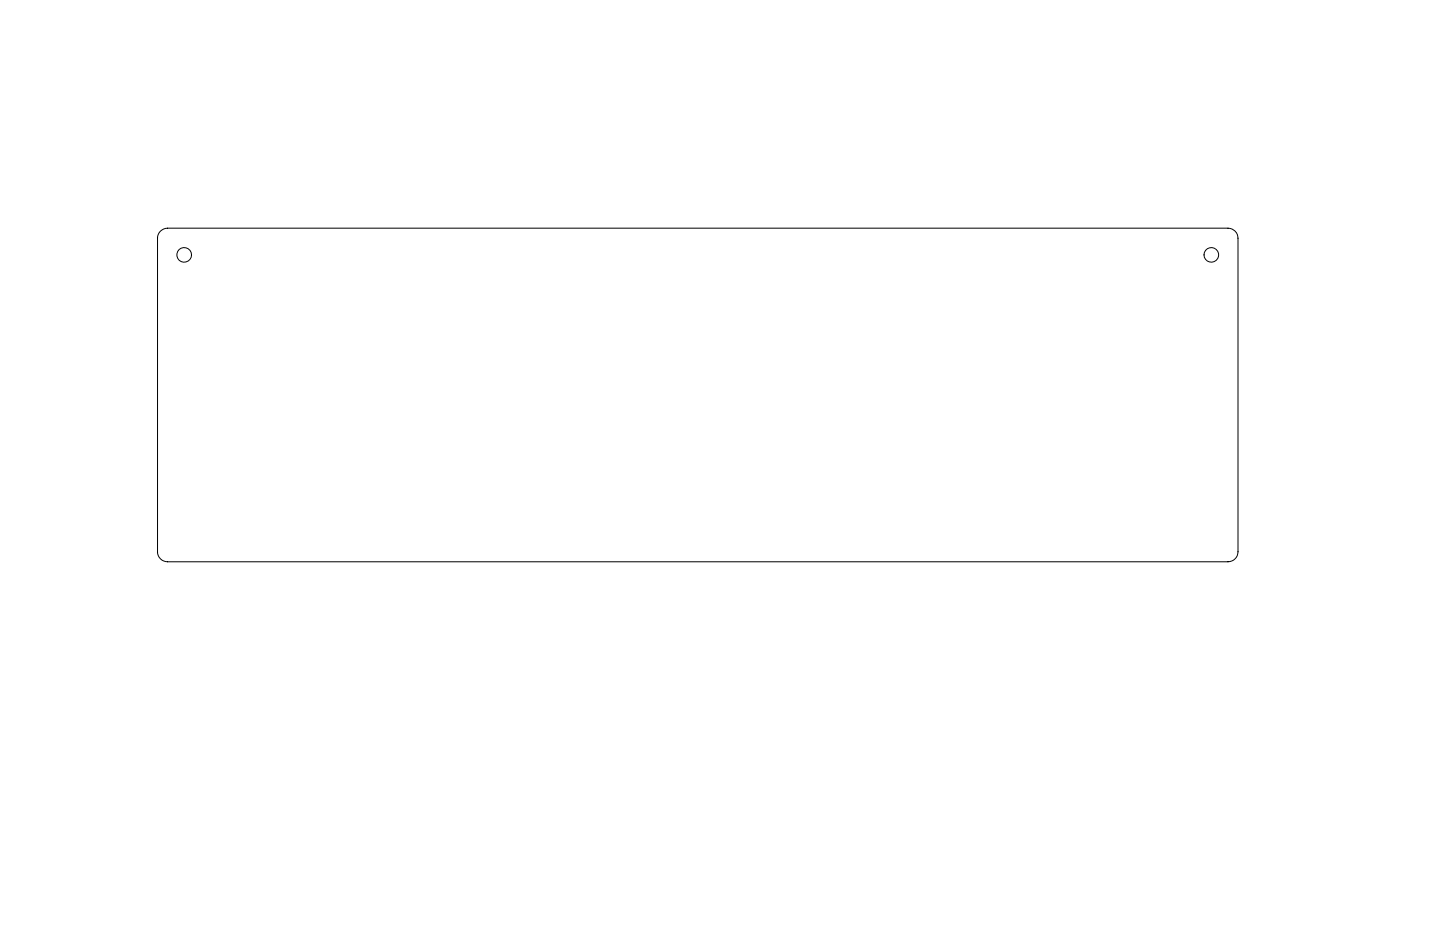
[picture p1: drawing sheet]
<svg xmlns="http://www.w3.org/2000/svg" width="432mm" height="279mm" viewBox="0 0 432 279" stroke-linecap="round" stroke-linejoin="round" font-family="sans-serif">
<g fill="none" stroke="#000" stroke-width=".3">
<path d="M48.1 69.3l1-.6 1.1-.3h318a3 3 0 0 1 3 3v94a3 3 0 0 1-3 3h-318a3 3 0 0 1-3-3v-94a2.87 2.87 0 0 1 .9-2.1z"/>
<circle cx="55.2" cy="76.4" r="2.21"/>
<circle cx="363.2" cy="76.4" r="2.19"/>
</g>
</svg>
